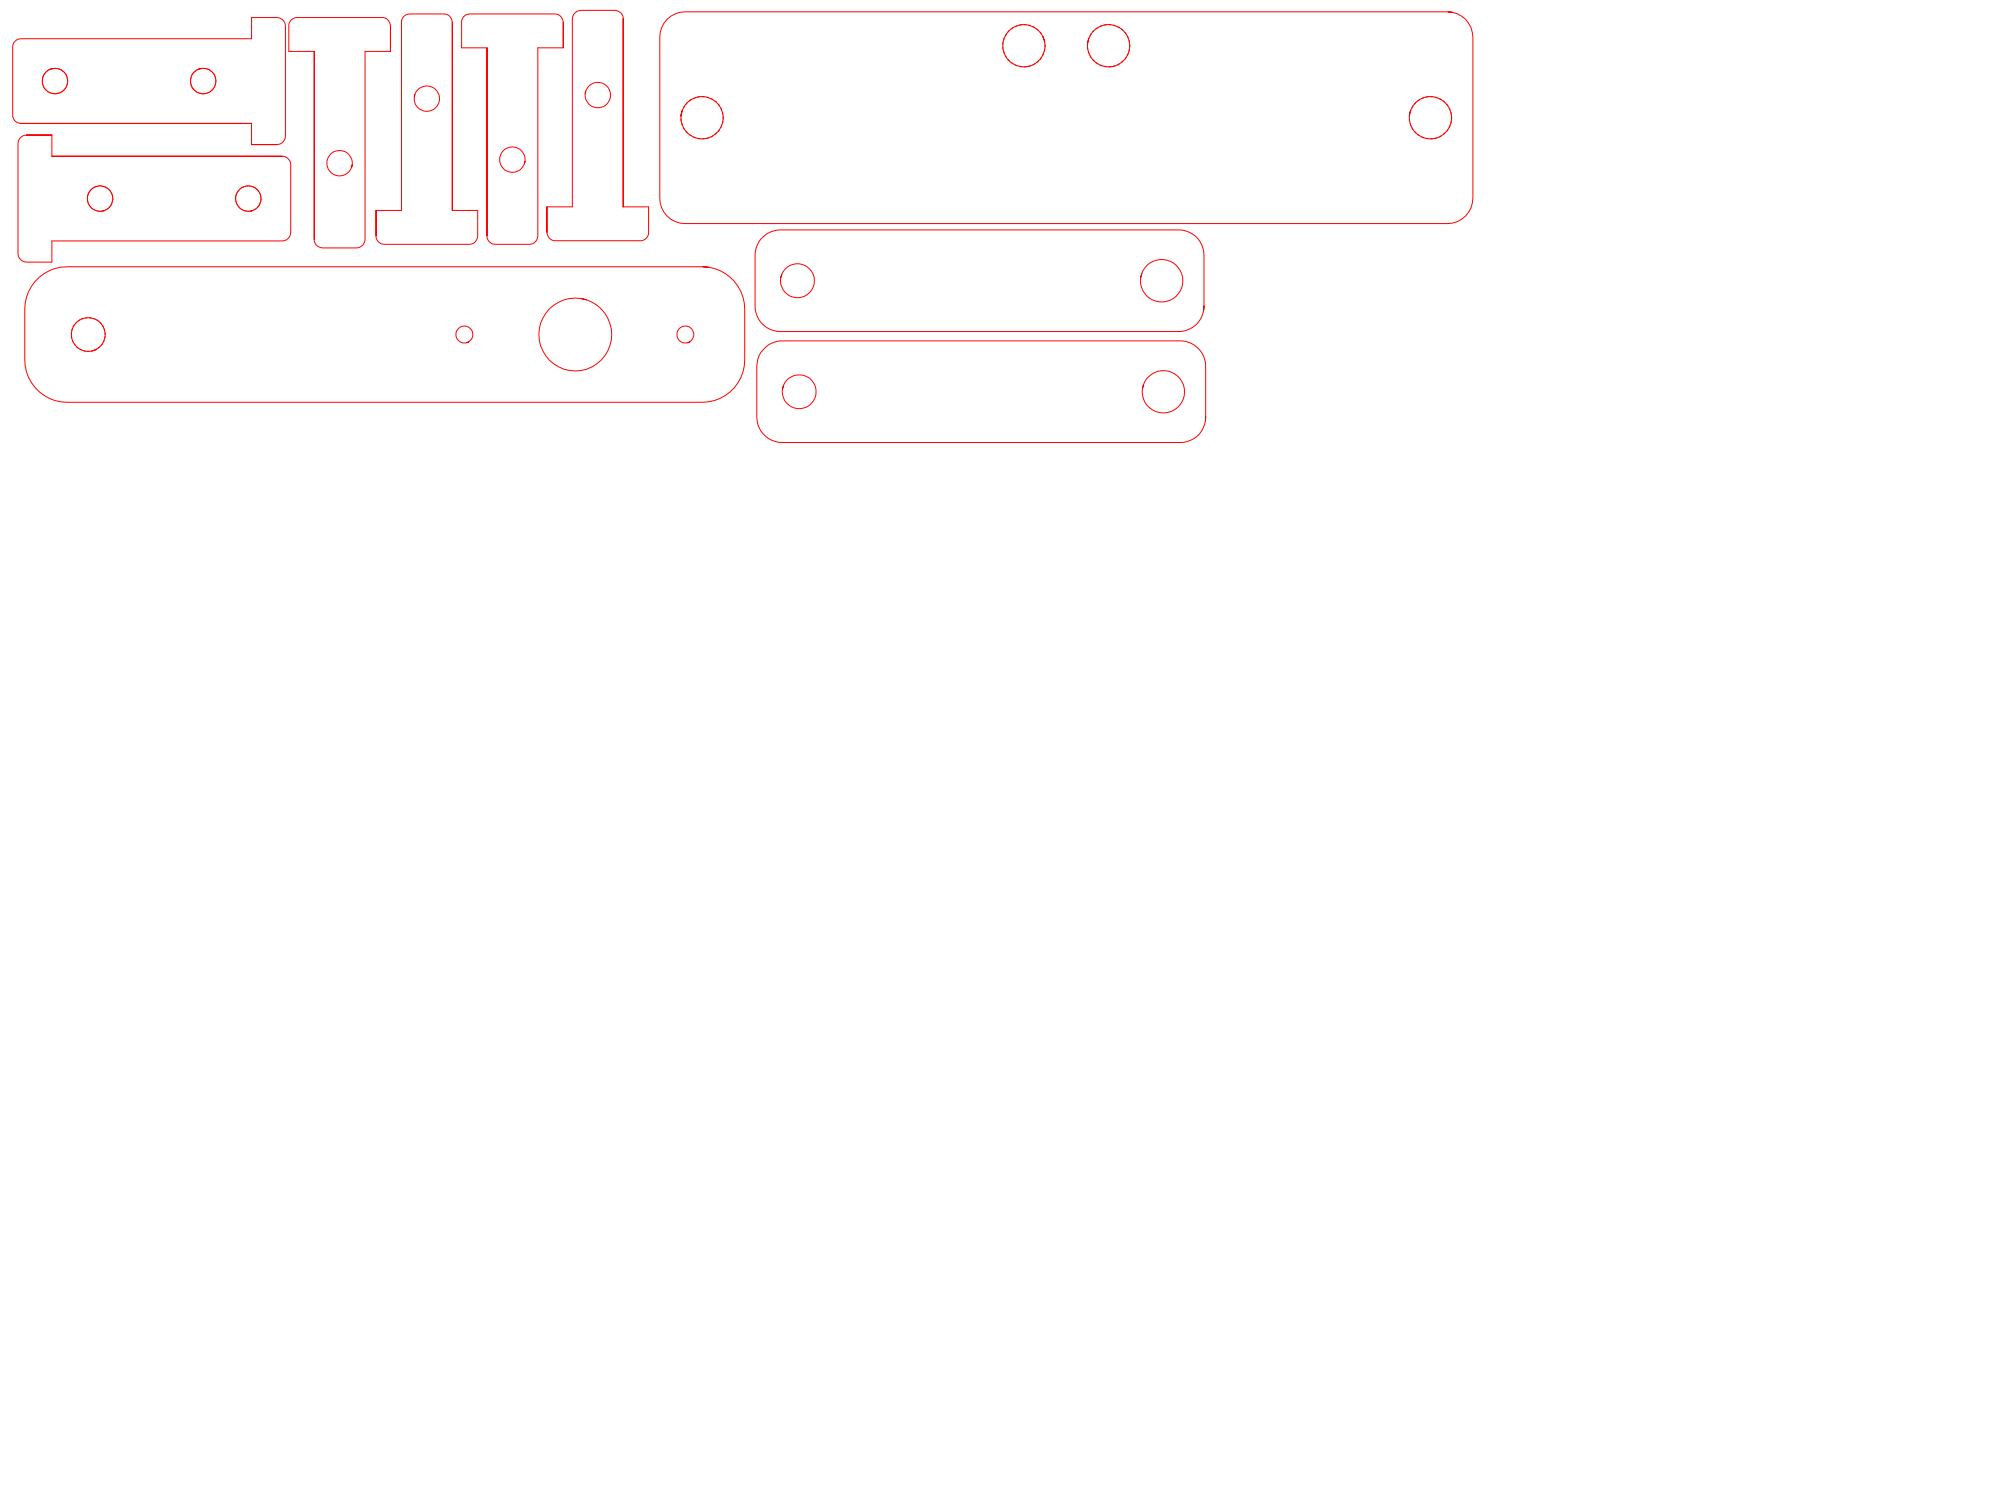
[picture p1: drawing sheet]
<svg xmlns="http://www.w3.org/2000/svg" width="600mm" height="450mm" viewBox="0 0 600 450" stroke-linecap="round" stroke-linejoin="round" font-family="sans-serif">
<!-- layer: Visible (ISO) -->
<g fill="none" stroke="#f00" stroke-width=".3">
<path d="M117.1 7.8v7.6v-7.6a2.59 2.59 0 0 0-2.5-2.5h-25.4a2.47 2.47 0 0 0-2.6 2.5v7.6h7.6M117.1 15.4h-7.6v56.4a2.59 2.59 0 0 1-2.6 2.6h-10.1a2.59 2.59 0 0 1-2.6-2.6v-56.4v56.4M135.6 6.7v56.4v-56.4a2.59 2.59 0 0 0-2.5-2.5h-10.2a2.47 2.47 0 0 0-2.5 2.5v56.4h-7.6M168.9 6.7v7.6v-7.6a2.59 2.59 0 0 0-2.5-2.5h-25.4a2.47 2.47 0 0 0-2.6 2.5v7.6h7.6M168.9 14.3h-7.6v56.4a2.59 2.59 0 0 1-2.6 2.6h-10.1a2.47 2.47 0 0 1-2.6-2.6v-56.4v56.4M186.9 5.6v56.4v-56.4a2.47 2.47 0 0 0-2.6-2.5h-10.1a2.7 2.7 0 0 0-2.6 2.5v56.4h-7.6M300.7 14.1l.1 .6M300.8 12.7l-.1 .7M301 15.4l.2 .7M301.2 11.4l-.2 .7M301.5 16.7l.3 .6M301.8 10.2l-.3 .6"/>
<path d="M302.3 17.8l.4 .5M302.7 9.1l-.4 .5M303.2 18.7l.6 .4M303.8 8.3l-.6 .4M304.4 19.5l.7 .2M305.1 7.7l-.7 .3M305.7 19.9l.7 .1M306.4 7.4l-.7 .1M307.1 7.4h.6M307.7 20l-.6 .1M308.4 7.5l.7 .2M309.1 19.7l-.7 .2"/>
<path d="M309.7 8l.6 .3M310.3 19.1l-.6 .4M310.9 8.7l.5 .4M311.4 18.3l-.5 .4M311.9 9.6l.4 .6M312.3 17.3l-.4 .5M312.7 10.8l.2 .6M312.8 11l.4 1.4a6.4 6.4 0 0 0-9.7-3.9 6.4 6.4 0 0 0 0 10.5 6.4 6.4 0 0 0 9.7-3.9l.2-1.4-.2-1.3M312.9 16.1l-.2 .6M313.2 12.1l.1 .6M313.3 14.7l-.1 .7M313.4 13.4v.7"/>
<path d="M326.1 14.1l.1 .6M326.2 12.7l-.1 .7M326.4 15.4l.2 .7M326.5 11.7l-.4 1.3a6.4 6.4 0 0 1 9.8-4.7 6.4 6.4 0 0 1 0 10.8 6.4 6.4 0 0 1-9.8-4.7v-1.4M326.6 11.4l-.2 .7M326.9 16.7l.3 .6M327.2 10.2l-.3 .6M327.7 17.8l.4 .5M328.1 9.1l-.4 .5M328.6 18.7l.6 .4M329.2 8.3l-.6 .4M329.8 19.5l.7 .2"/>
<path d="M330.5 7.7l-.7 .3M331.1 19.9l.7 .1M331.8 7.4l-.7 .1M332.5 7.4h.6M333.1 20l-.6 .1M333.8 7.5l.7 .2M334.5 19.7l-.7 .2M335.1 8l.6 .3M335.7 19.1l-.6 .4M336.3 8.7l.5 .4M336.8 18.3l-.5 .4M337.3 9.6l.4 .6"/>
<path d="M337.7 17.3l-.4 .5M338.1 10.8l.2 .6M338.3 16.1l-.2 .6M338.6 12.1l.1 .6M338.7 14.7l-.1 .7M338.8 13.4v.7M434.1 3.5h-228.6a7.6 7.6 0 0 0-7.6 7.7v48.2a7.6 7.6 0 0 0 7.6 7.6h228.6a7.6 7.6 0 0 0 7.6-7.6v-48.2a7.6 7.6 0 0 0-7.6-7.7l1.4 .2M6.3 37h69.1h-69.1a2.49 2.49 0 0 1-2.5-2.5v-20.3a2.49 2.49 0 0 1 2.5-2.6h69.1v-6.3h7.7a2.6 2.6 0 0 1 2.5 2.5v33a2.6 2.6 0 0 1-2.5 2.6h-7.7h7.7M12.7 24.6l.1 .3M12.7 24v.3M12.8 25.3l.1 .3M12.8 23.4v.3"/>
<path d="M13 25.9l.1 .3M13 22.7l-.1 .3M13.3 26.4l.2 .3M13.3 22.2l-.2 .3M13.7 26.9l.3 .3M13.7 21.6l-.2 .3M14.2 27.4l.3 .2M14.2 21.3l-.2 .2M14.8 27.7l.2 .1M14.8 20.9l-.3 .2M15.4 27.9l.3 .1M15.4 20.7l-.4 .1"/>
<path d="M15.7 20.6h.3M15.8 20.6a3.8 3.8 0 0 1 4.4 4.4 3.8 3.8 0 0 1-5.7 2.6 3.8 3.8 0 0 1-.4-6.3l1.7-.7-.6 .1M16 28.1h.3M16.3 20.5h.3M17 20.6h.3M17 28.1h-.4M17.6 20.7l.3 .1M17.6 27.9l-.3 .1M18.2 20.9l.3 .2M18.2 27.7l-.3 .1M18.7 21.3l.3 .2M18.7 27.4l-.2 .2"/>
<path d="M19.2 21.6l.2 .3M19.2 26.9l-.2 .3M19.6 22.2l.2 .3M19.6 26.4l-.2 .3M19.9 22.7l.2 .3M19.9 25.9l-.1 .3M20.1 23.4l.2 .3M20.1 25.3v.3M20.3 24v.3M20.3 24.6v.3M57.1 24.6l.1 .3M57.1 24v.3"/>
<path d="M57.3 25.3v.3M57.3 23.4l-.1 .3M57.5 25.9l.1 .3M57.5 22.7l-.2 .3M57.8 26.4l.2 .3M57.8 22.2l-.2 .3M58.2 26.9l.2 .3M58.2 21.6l-.2 .3M58.7 27.4l.2 .2M58.7 21.3l-.3 .2M59.2 27.7l.3 .1M59.2 20.9l-.3 .2"/>
<path d="M59.8 27.9l.3 .1M59.8 20.7l-.3 .1M60.1 20.6h.4M60.3 20.6a3.8 3.8 0 0 1 4.4 4.4 3.8 3.8 0 0 1-5.8 2.6 3.8 3.8 0 0 1-.4-6.3l1.8-.7-.6 .1M60.5 28.1h.3M60.8 20.5h.3M61.4 20.6h.3M61.4 28.1h-.3M62 20.7l.4 .1M62 27.9l-.3 .1M62.7 20.9l.2 .2M62.7 27.7l-.3 .1"/>
<path d="M63.2 21.3l.2 .2M63.2 27.4l-.3 .2M63.7 21.6l.2 .3M63.7 26.9l-.3 .3M64.1 22.2l.2 .3M64.1 26.4l-.2 .3M64.4 22.7l.1 .3M64.4 25.9l-.1 .3M64.6 23.4l.1 .3M64.6 25.3l-.1 .3M64.7 24v.3M64.7 24.6v.3"/>
<path d="M75.4 37v6.4M124.4 28.4l-.1 .6a3.8 3.8 0 0 1 5.8-2.6 3.8 3.8 0 0 1 0 6.4 3.8 3.8 0 0 1-5.8-2.6v-1.2M175.6 27.4l-.1 .5a3.8 3.8 0 0 1 5.8-2.6 3.8 3.8 0 0 1 0 6.4 3.8 3.8 0 0 1-5.8-2.6v-1.2M204.2 35.7l.1 .6M204.3 34.3l-.1 .7M204.5 37l.2 .6M204.5 33.3l-.3 1.3a6.4 6.4 0 0 1 9.7-4.7 6.4 6.4 0 0 1 0 10.8 6.4 6.4 0 0 1-9.7-4.7v-1.4M204.7 32.9l-.2 .7M205 38.3l.3 .6M205.3 31.7l-.3 .7M205.7 39.4l.5 .5M206.2 30.7l-.5 .5"/>
<path d="M207.3 29.9l-.6 .4M208.5 29.3l-.6 .3M209.9 29l-.7 .1M210.6 29h.6M211.9 29.1l.6 .2M213.2 29.6l.6 .3M214.4 30.3l.5 .4M214.9 39.9l-.5 .4M215.4 31.2l.4 .5M215.8 38.9l-.4 .5M216.2 32.4l.2 .5M216.4 37.6l-.2 .7"/>
<path d="M216.7 33.6l.1 .7M216.8 36.3l-.1 .7M216.9 35v.7M422.7 35.7v.6M422.7 34.3v.7M422.9 37l.2 .6M423 33.3l-.3 1.3a6.4 6.4 0 0 1 9.7-4.7 6.4 6.4 0 0 1 0 10.8 6.4 6.4 0 0 1-9.7-4.7v-1.4M423.1 32.9l-.2 .7M423.4 38.3l.3 .6M423.7 31.7l-.3 .7M424.2 39.4l.4 .5M424.6 30.7l-.4 .5"/>
<path d="M425.7 29.9l-.6 .4M427 29.3l-.7 .3M428.3 29l-.7 .1M429 29h.6M430.3 29.1l.7 .2M431.6 29.6l.6 .3M432.8 30.3l.5 .4M433.3 39.9l-.5 .4M433.8 31.2l.4 .5M434.2 38.9l-.4 .5M434.6 32.4l.2 .5M434.8 37.6l-.2 .7"/>
<path d="M435.1 33.6l.1 .7M435.2 36.3l-.1 .7M435.3 35v.7M7.9 40.5h7.7h-7.7a2.6 2.6 0 0 0-2.5 2.5v33.1a2.6 2.6 0 0 0 2.5 2.5h7.7v-6.3h69a2.6 2.6 0 0 0 2.6-2.6v-20.3a2.6 2.6 0 0 0-2.6-2.5h-69h69M15.6 40.5v6.4M26.2 59.6v.3M26.3 58.9l-.1 .3M26.4 58.3v.3M26.7 57.7l-.2 .3M27.1 57.1l-.2 .4M27.5 56.7l-.2 .3M28 56.3l-.3 .2"/>
<path d="M28.6 56.1l-.3 .1M29.2 55.9h-.3M29.8 55.7l-.3 .1M30.2 55.7l.3 .1M30.8 55.9h.3M31.4 56.1l.3 .1M32 56.3l.3 .2M32.5 56.7l.3 .3M33 57.1l.1 .4M33.3 57.7l.2 .3M33.6 58.3l.1 .3M33.8 58.9v.3"/>
<path d="M33.8 59.6v.3M70.7 59.6v.3M70.7 58.9v.3M70.9 58.3l-.1 .3M71.2 57.7l-.2 .3M71.5 57.1l-.2 .4M71.9 56.7l-.1 .3M72.5 56.3l-.3 .2M73.1 56.1l-.3 .1M73.7 55.9h-.4M74.3 55.7l-.3 .1M74.6 55.7l.3 .1"/>
<path d="M75.2 55.9h.4M75.9 56.1l.3 .1M76.5 56.3l.2 .2M77 56.7l.2 .3M77.4 57.1l.2 .4M77.8 57.7l.1 .3M78 58.3l.2 .3M78.2 58.9v.3M78.3 59.6l-.1 .3M105.6 49.5a3.8 3.8 0 0 0-5-4.1 3.8 3.8 0 0 0-1.4 6.3 3.8 3.8 0 0 0 6.3-1.6l.1-.6-.1 .6M157.4 48.4a3.8 3.8 0 0 0-4.7-4.2 3.8 3.8 0 0 0-2 6 3.8 3.8 0 0 0 6.3-.6l.4-1.2-.1 .7M206.7 40.3l.6 .4"/>
<path d="M207.9 41.1l.6 .2M209.2 41.5l.7 .1M211.2 41.6h-.6M212.5 41.3l-.6 .2M213.8 40.7l-.6 .4M425.1 40.3l.6 .4M426.3 41.1l.7 .2M427.6 41.5l.7 .1M429.6 41.6h-.6M431 41.3l-.7 .2M432.2 40.7l-.6 .4M26.3 60.2l.1 .3"/>
<path d="M26.4 60.8l.1 .3M26.7 61.4l.2 .3M27.1 62l.2 .2M27.5 62.4l.2 .2M28 62.8l.3 .1M28.6 63.1l.3 .1M29.2 63.3h.3M29.8 63.4h.4M30.5 63.3h.3M31.3 63.2l-.6 .1a3.8 3.8 0 0 0 2.3-6.1 3.8 3.8 0 0 0-6.5 .7 3.8 3.8 0 0 0 3.5 5.5l.7-.1M31.4 63.1l-.3 .1M32 62.8l-.3 .1"/>
<path d="M32.5 62.4l-.2 .2M33 62l-.2 .2M33.3 61.4l-.2 .3M33.6 60.8l-.1 .3M33.8 60.2l-.1 .3M70.7 60.2l.1 .3M70.9 60.8l.1 .3M71.2 61.4l.1 .3M71.5 62l.3 .2M71.9 62.4l.3 .2M72.5 62.8l.3 .1M73.1 63.1l.2 .1"/>
<path d="M73.7 63.3h.3M74.3 63.4h.3M74.9 63.3h.3M75.8 63.2l-.7 .1a3.8 3.8 0 0 0 2.4-6.1 3.8 3.8 0 0 0-6.5 .7 3.8 3.8 0 0 0 3.5 5.5l.6-.1M75.9 63.1l-.3 .1M76.5 62.8l-.3 .1M77 62.4l-.3 .2M77.4 62l-.2 .2M77.8 61.4l-.2 .3M78 60.8l-.1 .3M78.2 60.2v.3M135.6 63.1h7.7v7.6a2.59 2.59 0 0 1-2.6 2.6h-25.4a2.47 2.47 0 0 1-2.5-2.6v-7.6v7.6"/>
<path d="M186.9 62h7.6v7.7a2.47 2.47 0 0 1-2.5 2.5h-25.4a2.57 2.57 0 0 1-2.6-2.5v-7.7v7.7M21.5 99.8l-.1 .5M21.7 98.6l-.2 .6M22.2 97.5l-.2 .5M23 96.6l-.4 .5M23.9 95.9l-.5 .4M25 95.5l-.6 .2M26.2 95.3l-.6 .1M26.7 95.3l.7 .1M27.9 95.5l.5 .2M29 95.9l.5 .4M29.9 96.6l.5 .5"/>
<path d="M30.7 97.5l.3 .5M31.2 98.6l.2 .6M31.5 99.8v.5M174.2 89.5a10.9 10.9 0 0 0-12.3 13.6 10.9 10.9 0 0 0 17.4 5.8 10.9 10.9 0 0 0-1.8-18.3l-1.6-.7-1.7-.4 1.7 .4M210.6 80h-190.5a12.7 12.7 0 0 0-12.7 12.7v15.2a12.7 12.7 0 0 0 12.7 12.7h190.5a12.7 12.7 0 0 0 12.7-12.7v-15.2a12.7 12.7 0 0 0-12.7-12.7l1.8 .1M234.4 82.4l-.3 .8a5.1 5.1 0 0 1 7.8-3.2 5.1 5.1 0 0 1 0 8.4 5.1 5.1 0 0 1-7.8-3.3v-1.9M342.4 82.2l-.3 1a6.4 6.4 0 0 1 9.9-4.3 6.4 6.4 0 0 1-.7 10.8 6.4 6.4 0 0 1-9.3-5.5l.1-1M361.1 91.8v-15.2a7.5 7.5 0 0 0-7.7-7.6h-119.3a7.6 7.6 0 0 0-7.7 7.6v15.2a7.5 7.5 0 0 0 7.7 7.6h119.3a7.5 7.5 0 0 0 7.7-7.6l-.1 1.1M21.5 100.9v.6M21.7 102l.3 .6M22.2 103.1l.4 .5M23 104l.4 .4"/>
<path d="M23.9 104.7l.5 .3M25 105.1l.6 .2M26.2 105.3h.5M27.9 105.1l-.5 .2M28.8 104.8l-1.2 .5a5.1 5.1 0 0 0 2.9-8.1 5.1 5.1 0 0 0-8.6 .9 5.1 5.1 0 0 0 4.6 7.3l1.1-.1M29 104.7l-.6 .3M29.9 104l-.4 .4M30.7 103.1l-.3 .5M31.2 102l-.2 .6M31.5 100.9l-.1 .6M140.5 102.5l-.6 .3a2.54 2.54 0 0 0 1.4-4 2.54 2.54 0 0 0-4.2 .4 2.54 2.54 0 0 0 2.2 3.7l.6-.1M206.8 102.5l-.6 .3a2.54 2.54 0 0 0 1.4-4 2.54 2.54 0 0 0-4.3 .4 2.54 2.54 0 0 0 2.2 3.7l.7-.1"/>
<path d="M234.9 115.6l-.2 1a5.1 5.1 0 0 1 7.8-3.3 5.1 5.1 0 0 1 0 8.4 5.1 5.1 0 0 1-7.8-3.3v-1.8M342.9 115.4l-.3 1.1a6.3 6.3 0 0 1 9.8-4.3 6.3 6.3 0 0 1 0 10.6 6.3 6.3 0 0 1-9.8-4.3v-2M361.6 125.1v-15.3a7.6 7.6 0 0 0-7.7-7.6h-119.3a7.8 7.8 0 0 0-7.7 7.6v15.3a7.7 7.7 0 0 0 7.7 7.6h119.3a7.5 7.5 0 0 0 7.7-7.6l-.1 1.1"/>
</g>
</svg>
